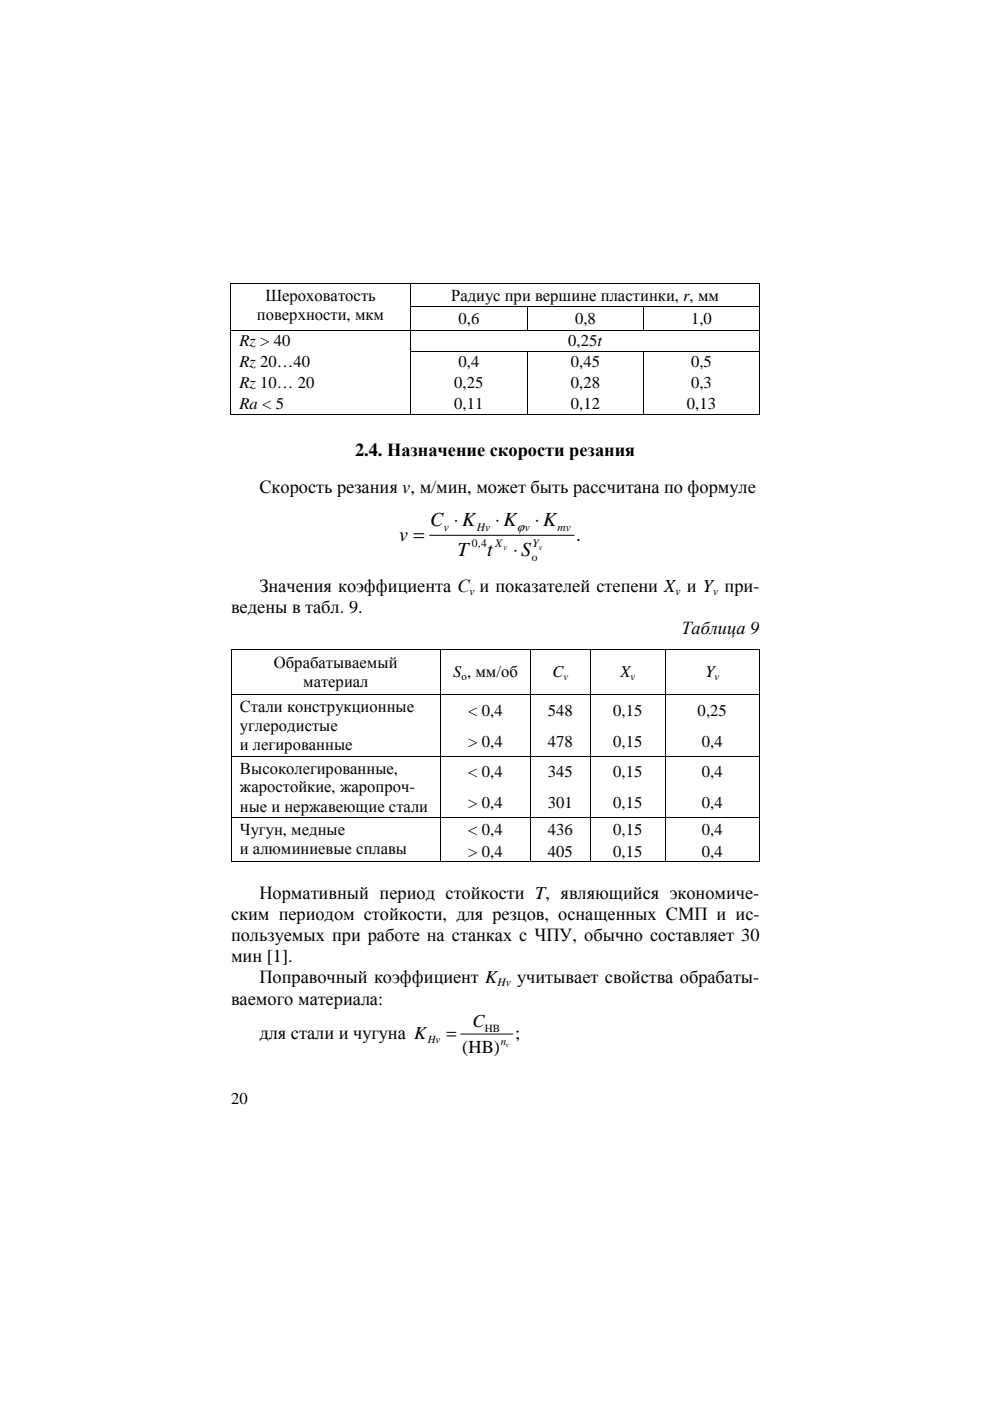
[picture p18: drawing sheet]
<svg xmlns="http://www.w3.org/2000/svg" width="210mm" height="297mm" viewBox="0 0 210 297" stroke-linecap="round" stroke-linejoin="round" font-family="sans-serif">
<defs><g id="words">
<g font-size="4.2">
<text x="91.2" y="111.5">C ⋅K</text>
<text x="105" y="111.5">⋅K</text>
<text x="113.4" y="111.5">⋅K</text>
<text x="84.7" y="114.6">v =</text>
<text x="97" y="117.9">T</text>
<text x="103.3" y="117.9">t</text>
<text x="108.8" y="117.9">⋅S</text>
<text x="122.2" y="114.6">.</text>
</g>
<g font-size="3.9">
<text x="75.3" y="96.6">2.4. Назначение скорости резания</text>
<text x="55" y="104.5">Скорость резания v, м/мин, может быть рассчитана по формуле</text>
<text x="55" y="125.5">Значения коэффициента С и показателей степени X и Y при-</text>
<text x="49" y="130">ведены в табл. 9.</text>
<text x="144.5" y="134.5">Таблица 9</text>
<text x="55" y="190.7">Нормативный период стойкости T, являющийся экономиче-</text>
<text x="49" y="195.1">ским периодом стойкости, для резцов, оснащенных СМП и ис-</text>
<text x="49" y="199.6">пользуемых при работе на станках с ЧПУ, обычно составляет 30</text>
<text x="49" y="204">мин [1].</text>
<text x="55" y="208.5">Поправочный коэффициент K</text>
<text x="109.7" y="208.5">учитывает свойства обрабаты-</text>
<text x="49" y="213">ваемого материала:</text>
<text x="55" y="220.2">для стали и чугуна K</text>
<text x="94.7" y="220.3">=</text>
<text x="100.2" y="217.8">C</text>
<text x="109.2" y="220.3">;</text>
<text x="98" y="223.3">(HB)</text>
</g>
<g font-size="3.5">
<text x="56.3" y="63.8">Шероховатость</text>
<text x="95.6" y="63.8">Радиус при вершине пластинки, r, мм</text>
<text x="54.5" y="67.8">поверхности, мкм</text>
<text x="97.2" y="68.7">0,6</text>
<text x="121.9" y="68.7">0,8</text>
<text x="146.5" y="68.7">1,0</text>
<text x="50.8" y="73.3">Rz &gt; 40</text>
<text x="50.8" y="77.9">Rz 20…40</text>
<text x="97.2" y="77.9">0,4</text>
<text x="120.5" y="73.3">0,25t</text>
<text x="121" y="77.9">0,45</text>
<text x="146.5" y="77.9">0,5</text>
<text x="50.8" y="82.3">Rz 10… 20</text>
<text x="96.3" y="82.3">0,25</text>
<text x="121" y="82.3">0,28</text>
<text x="146.5" y="82.3">0,3</text>
<text x="50.8" y="86.7">Ra &lt; 5</text>
<text x="96.3" y="86.7">0,11</text>
<text x="121" y="86.7">0,12</text>
<text x="145.6" y="86.7">0,13</text>
<text x="58.1" y="141.6">Обрабатываемый</text>
<text x="96.1" y="143.6">S , мм/об</text>
<text x="117.1" y="143.6">C</text>
<text x="131.5" y="143.6">X</text>
<text x="149.6" y="143.6">Y</text>
<text x="64.3" y="145.6">материал</text>
<text x="50.9" y="151">Стали конструкционные</text>
<text x="50.9" y="155">углеродистые</text>
<text x="99.3" y="151.8">&lt; 0,4</text>
<text x="116.2" y="151.8">548</text>
<text x="130" y="151.8">0,15</text>
<text x="147.9" y="151.8">0,25</text>
<text x="50.9" y="159.1">и легированные</text>
<text x="99.3" y="158.3">&gt; 0,4</text>
<text x="116.2" y="158.3">478</text>
<text x="130" y="158.3">0,15</text>
<text x="148.8" y="158.3">0,4</text>
<text x="50.9" y="164">Высоколегированные,</text>
<text x="99.3" y="164.8">&lt; 0,4</text>
<text x="116.2" y="164.8">345</text>
<text x="130" y="164.8">0,15</text>
<text x="148.8" y="164.8">0,4</text>
<text x="50.9" y="172.1">ные и нержавеющие стали</text>
<text x="50.9" y="168">жаростойкие, жаропроч-</text>
<text x="99.3" y="171.3">&gt; 0,4</text>
<text x="116.2" y="171.3">301</text>
<text x="130" y="171.3">0,15</text>
<text x="148.8" y="171.3">0,4</text>
<text x="50.9" y="177">Чугун, медные</text>
<text x="99.3" y="177">&lt; 0,4</text>
<text x="116.2" y="177">436</text>
<text x="130" y="177">0,15</text>
<text x="148.8" y="177">0,4</text>
<text x="50.9" y="181.1">и алюминиевые сплавы</text>
<text x="99.3" y="181.6">&gt; 0,4</text>
<text x="116.2" y="181.6">405</text>
<text x="130" y="181.6">0,15</text>
<text x="148.8" y="181.6">0,4</text>
<text x="49" y="234.1">20</text>
</g>
<text font-size="2.6" x="109.6" y="112.6">ϕv</text>
<g font-size="2.5">
<text x="94.1" y="112.6">v</text>
<text x="101.1" y="112.6">Hv</text>
<text x="118.2" y="112.6">mv</text>
<text x="100" y="116">0,4</text>
<text x="105" y="115.9">X</text>
<text x="112.7" y="119">o</text>
<text x="112.9" y="115.9">Y</text>
<text x="99.6" y="126.1">v</text>
<text x="143.2" y="126.1">v</text>
<text x="151.2" y="126.1">v</text>
<text x="105.5" y="209">Hv</text>
</g>
<g font-size="2.3">
<text x="97.9" y="144.2">о</text>
<text x="119.5" y="144.2">v</text>
<text x="133.7" y="144.2">v</text>
<text x="151.5" y="144.2">v</text>
<text x="90.7" y="221.2">Hv</text>
<text x="102.8" y="218.8">HB</text>
<text x="106.2" y="221.5">n</text>
</g>
<g font-size="1.8">
<text x="106.7" y="116.5">v</text>
<text x="114.2" y="116.5">v</text>
</g>
<text font-size="1.5" x="107.2" y="222.1">v</text>
</g></defs>
<g fill="#000">
<path d="M48.8 60h.1v.2h-.1zM48.8 64.9h.1v.2h-.1zM48.8 69.9h.1v.2h-.1zM48.8 74.5h.1v.1h-.1zM87 60h.2v.2h-.2zM87 64.9h.2v.2h-.2zM87 69.9h.2v.2h-.2zM87 74.5h.2v.1h-.2zM111.7 64.9h.1v.2h-.1zM111.7 69.9h.1v.2h-.1zM111.7 74.5h.1v.1h-.1zM136.3 64.9h.2v.2h-.2z"/>
<path d="M136.3 69.9h.2v.2h-.2zM136.3 74.5h.2v.1h-.2zM161 60h.2v.2h-.2zM161 64.9h.2v.2h-.2zM161 69.9h.2v.2h-.2zM161 74.5h.2v.1h-.2zM48.8 87.9h.1v.2h-.1zM87 87.9h.2v.2h-.2zM111.7 87.9h.1v.2h-.1zM136.3 87.9h.2v.2h-.2zM161 87.9h.2v.2h-.2zM48.9 137.5h.2v.2h-.2z"/>
<path d="M93.3 137.5h.2v.2h-.2zM112.4 137.5h.2v.2h-.2zM125.1 137.5h.2v.2h-.2zM141 137.5h.1v.2h-.1zM161 137.5h.2v.2h-.2zM48.9 147.2h.2v.2h-.2zM48.9 153.8h.2v.1h-.2zM93.3 147.2h.2v.2h-.2zM93.3 153.8h.2v.1h-.2zM112.4 147.2h.2v.2h-.2zM112.4 153.8h.2v.1h-.2zM125.1 147.2h.2v.2h-.2z"/>
<path d="M125.1 153.8h.2v.1h-.2zM141 147.2h.1v.2h-.1zM141 153.8h.1v.1h-.1zM161 147.2h.2v.2h-.2zM161 153.8h.2v.1h-.2zM48.9 160.3h.2v.1h-.2zM48.9 166.8h.2v.2h-.2zM48.9 173.3h.2v.2h-.2zM48.9 178.3h.2v.1h-.2zM93.3 160.3h.2v.1h-.2zM93.3 166.8h.2v.2h-.2zM93.3 173.3h.2v.2h-.2z"/>
<path d="M93.3 178.3h.2v.1h-.2zM112.4 160.3h.2v.1h-.2zM112.4 166.8h.2v.2h-.2zM112.4 173.3h.2v.2h-.2zM112.4 178.3h.2v.1h-.2zM125.1 160.3h.2v.1h-.2zM125.1 166.8h.2v.2h-.2zM125.1 173.3h.2v.2h-.2zM125.1 178.3h.2v.1h-.2zM141 160.3h.1v.1h-.1zM141 166.8h.1v.2h-.1zM141 173.3h.1v.2h-.1z"/>
<path d="M141 178.3h.1v.1h-.1zM161 160.3h.2v.1h-.2zM161 166.8h.2v.2h-.2zM161 173.3h.2v.2h-.2zM161 178.3h.2v.1h-.2zM48.9 182.5h.2v.2h-.2zM93.3 182.5h.2v.2h-.2zM112.4 182.5h.2v.2h-.2zM125.1 182.5h.2v.2h-.2zM141 182.5h.1v.2h-.1zM161 182.5h.2v.2h-.2z"/>
</g>
<g fill="none" stroke="#000" stroke-width=".21">
<path d="M48.9 60.2v4.7M48.9 65.1v4.8M48.9 70.1v4.4M48.9 74.6v13.3M48.9 60.1h38.1M48.9 70h38.1M87.1 60.2v4.7M87.1 65.1v4.8M87.1 70.1v4.4M87.1 74.6v13.3M87.2 60.1h73.8M87.2 65h24.5"/>
<path d="M87.2 70h24.5M87.2 74.5h24.5M111.8 65.1v4.8M111.8 74.6v13.3M111.8 65h24.5M111.8 70h24.5M111.8 74.5h24.5M136.4 65.1v4.8M136.4 74.6v13.3M136.5 65h24.5M136.5 70h24.5M136.5 74.5h24.5"/>
<path d="M161.1 60.2v4.7M161.1 65.1v4.8M161.1 70.1v4.4M161.1 74.6v13.3M48.9 88h38.1M87.2 88h24.5M111.8 88h24.5M136.5 88h24.5M91.1 113.5h30.6M49 137.7v9.5M49.1 137.6h44.2M93.4 137.7v9.5"/>
<path d="M93.5 137.6h18.9M112.5 137.7v9.5M112.6 137.6h12.5M125.2 137.7v9.5M125.3 137.6h15.7M141.1 137.7v9.5M141.1 137.6h19.9M161.1 137.7v9.5M49 147.4v6.4M49 153.9v6.4M49.1 147.3h44.2M93.4 147.4v6.4"/>
<path d="M93.4 153.9v6.4M93.5 147.3h18.9M112.5 147.4v6.4M112.5 153.9v6.4M112.6 147.3h12.5M125.2 147.4v6.4M125.2 153.9v6.4M125.3 147.3h15.7M141.1 147.4v6.4M141.1 153.9v6.4M141.1 147.3h19.9M161.1 147.4v6.4"/>
<path d="M161.1 153.9v6.4M49 160.4v6.4M49 167v6.3M49 173.5v4.8M49 178.4v4.1M49.1 160.4h44.2M49.1 173.4h44.2M93.4 160.4v6.4M93.4 167v6.3M93.4 173.5v4.8M93.4 178.4v4.1M93.5 160.4h18.9"/>
<path d="M93.5 173.4h18.9M112.5 160.4v6.4M112.5 167v6.3M112.5 173.5v4.8M112.5 178.4v4.1M112.6 160.4h12.5M112.6 173.4h12.5M125.2 160.4v6.4M125.2 167v6.3M125.2 173.5v4.8M125.2 178.4v4.1M125.3 160.4h15.7"/>
<path d="M125.3 173.4h15.7M141.1 160.4v6.4M141.1 167v6.3M141.1 173.5v4.8M141.1 178.4v4.1M141.1 160.4h19.9M141.1 173.4h19.9M161.1 160.4v6.4M161.1 167v6.3M161.1 173.5v4.8M161.1 178.4v4.1M49.1 182.6h44.2"/>
<path d="M93.5 182.6h18.9M112.6 182.6h12.5M125.3 182.6h15.7M141.1 182.6h19.9M97.7 219.2h11.1"/>
</g>
<use href="#words"/>
</svg>
